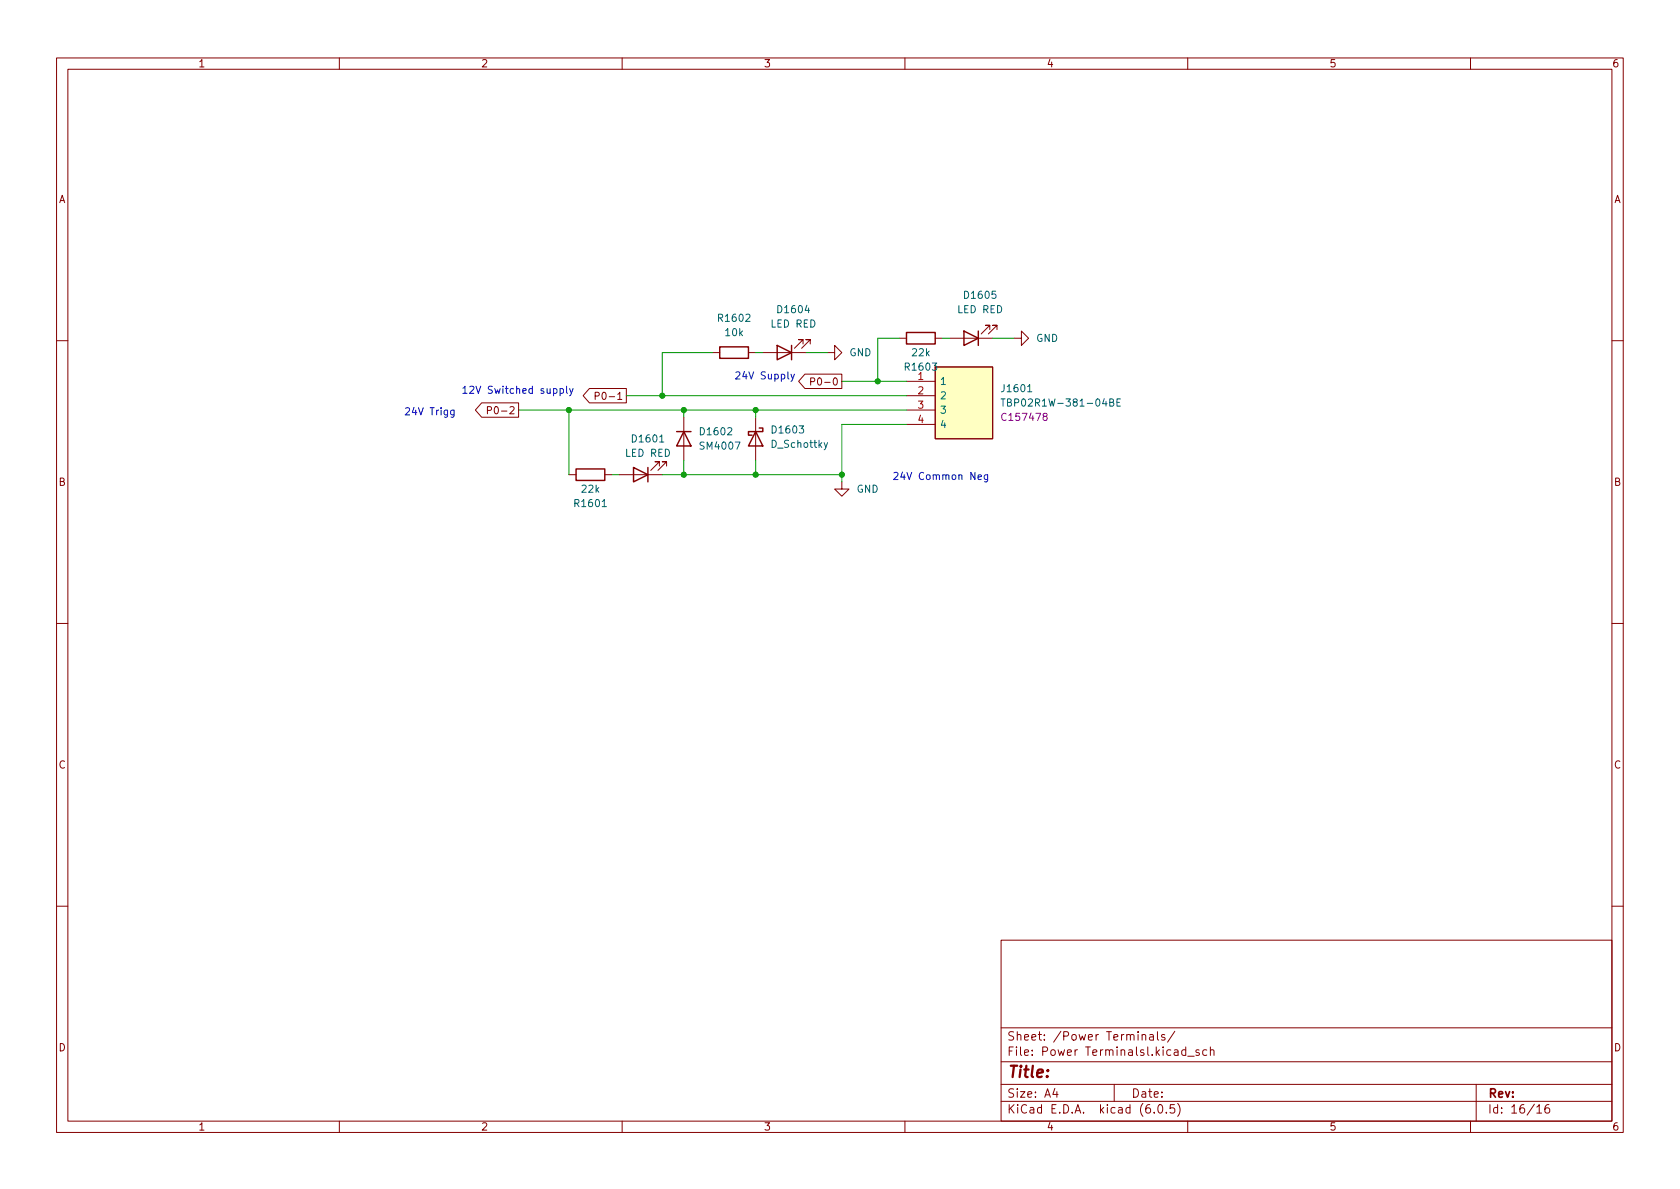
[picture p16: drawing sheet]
<svg xmlns="http://www.w3.org/2000/svg" width="297mm" height="210mm" viewBox="0 0 297 210" stroke-linecap="round" stroke-linejoin="round" font-family="sans-serif">
<defs><g id="words">
<text font-size="2.8" fill="#840000" x="178" y="190.6">Title:</text>
<g font-size="2.1" fill="#840000">
<text x="178" y="184">Sheet: /Power Terminals/</text>
<text x="178" y="186.7">File: Power Terminalsl.kicad_sch</text>
<text x="178" y="196.9">KiCad E.D.A. kicad (6.0.5)</text>
<text x="178" y="194.1">Size: A4</text>
<text x="200" y="194.1">Date:</text>
<text x="263" y="194.1">Rev:</text>
<text x="263" y="196.9">Id: 16/16</text>
</g>
<g font-size="1.8" fill="#840000">
<text x="35" y="11.9">1</text>
<text x="85" y="11.9">2</text>
<text x="135" y="11.9">3</text>
<text x="185" y="11.9">4</text>
<text x="235" y="11.9">5</text>
<text x="285" y="11.9">6</text>
<text x="10.3" y="35.9">A</text>
<text x="285.3" y="35.9">A</text>
<text x="106.5" y="70.7">P0-1</text>
<text x="144.6" y="68.2">P0-0</text>
<text x="87.5" y="73.2">P0-2</text>
<text x="10.3" y="85.9">B</text>
<text x="285.3" y="85.9">B</text>
<text x="10.3" y="135.9">C</text>
<text x="285.3" y="135.9">C</text>
<text x="10.3" y="185.9">D</text>
<text x="285.3" y="185.9">D</text>
<text x="35" y="199.9">1</text>
<text x="85" y="199.9">2</text>
<text x="135" y="199.9">3</text>
<text x="185" y="199.9">4</text>
<text x="235" y="199.9">5</text>
<text x="285" y="199.9">6</text>
</g>
<g font-size="1.8" fill="#006464">
<text x="170.7" y="52.8">D1605</text>
<text x="127.2" y="56.9">R1602</text>
<text x="128.3" y="59.4">10k</text>
<text x="136.4" y="57.9">LED RED</text>
<text x="137.7" y="55.4">D1604</text>
<text x="169.4" y="55.4">LED RED</text>
<text x="150.2" y="63">GND</text>
<text x="160.2" y="65.5">R1603</text>
<text x="161.3" y="63">22k</text>
<text x="183.2" y="60.4">GND</text>
<text x="166.1" y="68.1">1</text>
<text x="166.1" y="70.6">2</text>
<text x="177.3" y="69.3">J1601</text>
<text x="178.6" y="71.9">TBP02R1W-381-04BE</text>
<text x="124" y="77">D1602</text>
<text x="136.7" y="76.6">D1603</text>
<text x="166.1" y="73.1">3</text>
<text x="166.1" y="75.7">4</text>
<text x="110.7" y="80.8">LED RED</text>
<text x="111.9" y="78.2">D1601</text>
<text x="124" y="79.5">SM4007</text>
<text x="136.5" y="79.2">D_Schottky</text>
<text x="101.8" y="89.7">R1601</text>
<text x="102.9" y="87.1">22k</text>
<text x="151.4" y="87.1">GND</text>
</g>
<g font-size="1.8" fill="#0000c2">
<text x="81.5" y="69.6">12V Switched supply</text>
<text x="129.8" y="67.1">24V Supply</text>
<text x="71.4" y="73.4">24V Trigg</text>
<text x="157.7" y="84.9">24V Common Neg</text>
</g>
<g font-size="1.8" fill="#a90000">
<text x="162.3" y="67.2">1</text>
<text x="162.3" y="69.7">2</text>
<text x="162.3" y="72.3">3</text>
<text x="162.3" y="74.8">4</text>
</g>
<text font-size="1.8" fill="#840084" x="177.5" y="74.4">C157478</text>
</g></defs>
<g fill="none" stroke="#840000" stroke-width=".18">
<path d="M10 10.2h277v190.1h-277zM12 12.2h273v186.1h-273zM60 10.2v2M110 10.2v2M160 10.2v2M210 10.2v2M260 10.2v2M159 59.8h1.3M165.4 59.8h1.2M167.9 59.8h7.6M175 58.3v-.8h-.8h.8l-1.5 1.5M176.3 58.3v-.8h-.8h.8l-1.5 1.5"/>
<path d="M179.3 59.8h1.3v-1.3l1.3 1.3-1.3 1.3v-1.3M10 60.2h2M85.2 71.2h6.5v2.6h-6.5l-1.1-1.3zM86.2 72.6l.6-.1 .1-.2-.1-.3-.6-.1v1.3M104.2 68.7h6.5v2.5h-6.5l-1.1-1.2zM105.2 70h.6l.2-.2-.1-.3-.7-.1v1.2M120.9 73.8v7.6M126 62.4h1.3M132.3 62.4h1.3M133.6 73.8v7.6M134.9 62.4h7.6M142 60.8v-.7h-.8h.8l-1.5 1.5"/>
<path d="M142.3 66.2h6.5v2.5h-6.5l-1.1-1.3zM143.3 60.8v-.7h-.8h.8l-1.6 1.5M143.3 67.5l.6-.1 .2-.1-.1-.4-.7-.1v1.3M146.3 62.4h1.3v-1.3l1.2 1.3-1.2 1.2v-1.2M160.3 67.4h5.1M160.3 70h5.1M160.3 72.5h5.1M160.3 75.1h5.1M165.4 64.9h10.1v12.7h-10.1zM285 60.2h2M100.6 83.9h1.3M106.9 83.9h1.3"/>
<path d="M109.5 83.9h7.6M116.6 82.4v-.7h-.8h.8l-1.5 1.5M117.9 82.4v-.7h-.8h.8l-1.6 1.5M148.8 85.2v1.3h1.3l-1.3 1.3-1.2-1.3h1.2M10 110.2h2M285 110.2h2M10 160.2h2M177 166.3h108v32h-108zM285 160.2h2M60 198.3v2M110 198.3v2M160 198.3v2"/>
<path d="M177 194.8h108M177 191.8h108M177 187.8h108M177 181.8h108M186.5 192.5l-.4 1h1M186.9 193v1M197 191.8v3M201.9 183.1l.2-.2 .4 .1 .1 .9M203.3 183h.6v.9M203.9 183.3l-.5 .1a.29 .29 0 0 0-.2 .2 .29 .29 0 0 0 .2 .3h.5M204.1 196.7v.1M204.6 182.4v1.3l.3 .2"/>
<path d="M204.9 195.4l.2-.1a.81 .81 0 0 1 .6 .7 .81 .81 0 0 1-.3 .8h-.2a.81 .81 0 0 1-.6-.6 .81 .81 0 0 1 .3-.8zM205.9 183l-.3-.1-.2 .2v.3l.5 .1v.4h-.5M206.2 196.7v.1M207.6 195.3h-.7v.7l.2-.1 .5 .1 .1 .2-.1 .5-.2 .1-.5-.1M207.7 182.4l-1.3 1.9M208.2 195.1a1.72 1.72 0 0 1 0 2.3M209.6 185.7l-.4-.1-.3 .3v.4l.2 .3h.5M209.6 185.1v1.5M210 198.3v2M210 186.8h1.1M212 185.7l-.4-.1-.2 .2 .1 .3 .5 .1v.4h-.6M213.4 185.7l-.5-.1-.3 .3v.4l.2 .3h.6"/>
<path d="M214 185.8l.2-.2 .4 .1v.9M214 185.1v1.5M260 198.3v2M261 191.8v6.5M271.7 195.8l.5-.5v1.5M271.7 196.8h.9M273.9 195.3a.6 .6 0 0 0-.8 .7v.5l.2 .3h.4l.2-.1 .1-.5-.1-.2-.5-.1-.3 .3"/>
</g>
<g fill="none" stroke="#840000" stroke-width=".25">
<path d="M160.3 58.8h5.1v2h-5.1zM170.4 58.5l2.6 1.3-2.6 1.3zM173 58.5v2.6M119.6 76.3h2.6M120.9 76.3l1.3 2.6h-2.6zM127.3 61.3h5v2.1h-5zM133.6 76.3l1.3 2.6h-2.6zM134.2 75.7h.7v.6h-2.6v.7h.7M137.4 61.1l2.6 1.3-2.6 1.2zM140 61.1v2.5M101.9 82.9h5v2.1h-5zM112 82.7l2.6 1.2-2.6 1.3z"/>
<path d="M114.6 82.7v2.5"/>
</g>
<path d="M146.3 78.3l-.4 1.1-.2 .1M177 70.5h.7M177.3 70.5v1.3M181.7 69.3h.7M196.2 71.2l.6-.1 .1-.2-.1-.2-.6-.2v1.3h.5l.2-.1v-.3l-.3-.2M197.5 71.2h.4M198.1 70.5h-.6v1.3h.6" fill="none" stroke="#006464" stroke-width=".18"/>
<path d="M165.4 64.9h10.1v12.7h-10.1z" fill="#ffffc2" stroke="#ffffc2" stroke-width=".18"/>
<g fill="none" stroke="#0000c2" stroke-width=".18">
<path d="M80.3 72.5v1.1l-.3 .2-.3-.1M80.3 72.6l-.4-.1-.2 .3 .1 .5h.5M99 68.8l.4-.1 .2 .3-.1 .5h-.5M99 68.7v1.3M100.2 68.3v1.1l.2 .2M100.7 68.7l.3 .9M101.3 68.7l-.4 1.2-.2 .1M139.3 65.8v1l.2 .2M139.8 66.2l.4 .8M140.5 66.2l-.5 1.1-.2 .1M172.9 84.4l.6-.1v-.3h-.4l-.2 .1 .1 .6h.5M174.6 84v1l-.2 .2h-.3"/>
<path d="M174.6 84h-.3l-.3 .2 .1 .5h.5"/>
</g>
<g fill="none" stroke="#009600" stroke-width=".18">
<path d="M159 59.8h-3.8v7.6M166.6 59.8h1.3M175.5 59.8h3.8M91.7 72.5h68.6M100.6 72.5v11.4M110.7 70h49.6M120.9 72.5v1.3M126 62.4h-8.9v7.6M133.6 72.5v1.3M133.6 62.4h1.3M142.5 62.4h3.8M148.8 67.4h11.5"/>
<path d="M160.3 75.1h-11.5v10.1M108.2 83.9h1.3M117.1 83.9h31.7M120.9 81.4v2.5M133.6 81.4v2.5"/>
</g>
<g fill="#009600" stroke="#009600" stroke-width=".18">
<circle cx="117.1" cy="70" r=".46"/>
<circle cx="120.9" cy="83.9" r=".46"/>
<circle cx="120.9" cy="72.5" r=".46"/>
<circle cx="100.6" cy="72.5" r=".46"/>
<circle cx="133.6" cy="72.5" r=".46"/>
<circle cx="133.6" cy="83.9" r=".46"/>
<circle cx="148.8" cy="83.9" r=".46"/>
<circle cx="155.2" cy="67.4" r=".46"/>
</g>
<use href="#words"/>
</svg>
